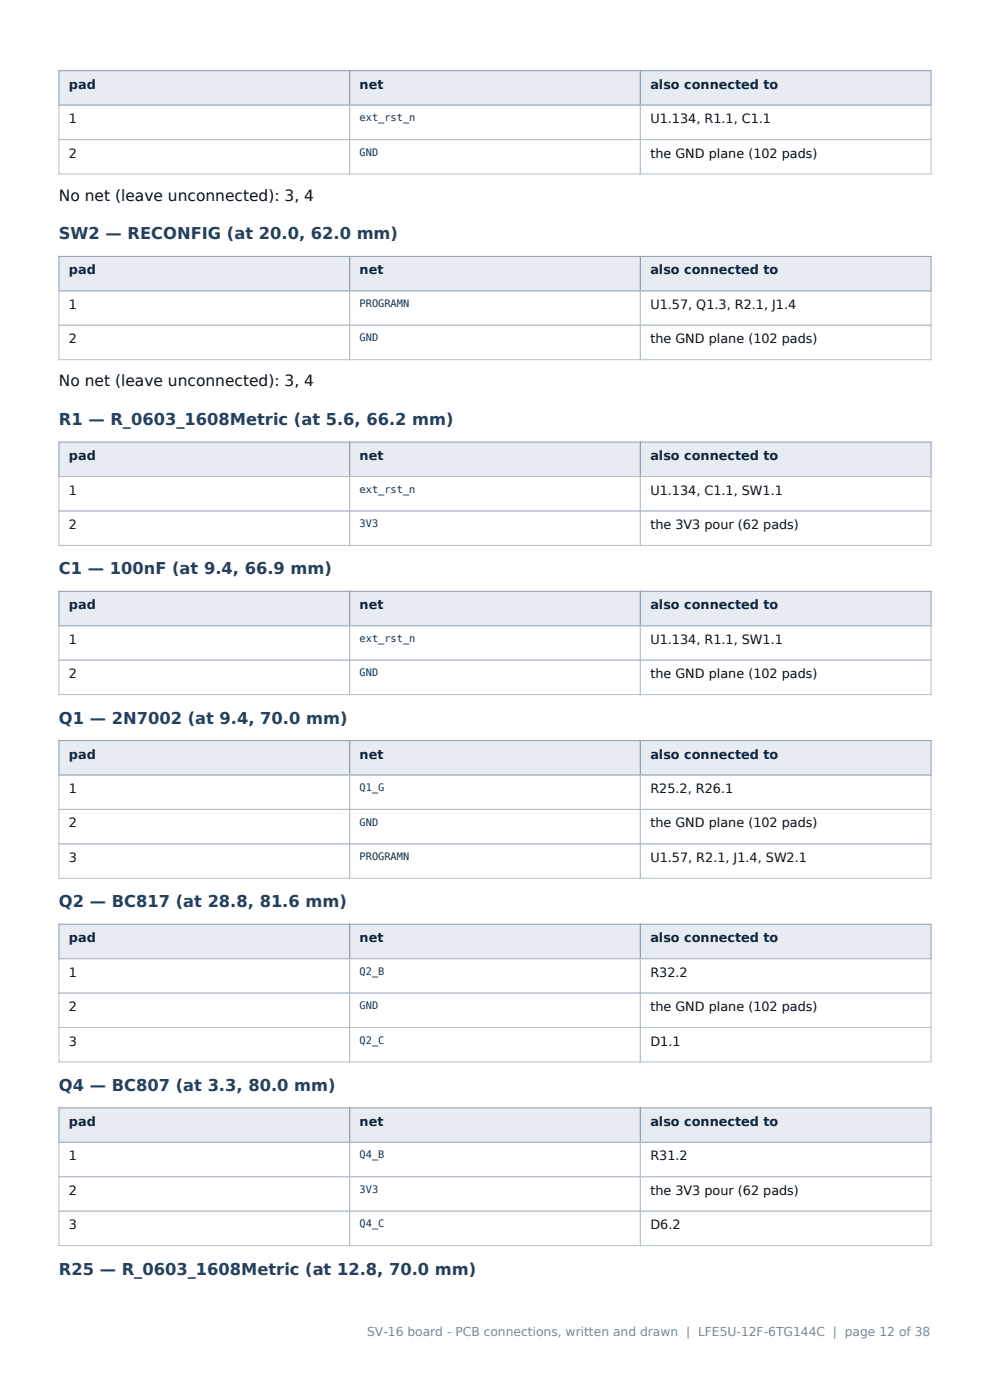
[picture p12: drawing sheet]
<svg xmlns="http://www.w3.org/2000/svg" width="210mm" height="297mm" viewBox="0 0 210 297" stroke-linecap="round" stroke-linejoin="round" font-family="sans-serif">
<defs><g id="words">
<g font-size="3.5" fill="#24405f">
<text x="12.5" y="50.8">SW2 — RECONFIG (at 20.0, 62.0 mm)</text>
<text x="12.5" y="90.2">R1 — R_0603_1608Metric (at 5.6, 66.2 mm)</text>
<text x="12.5" y="121.9">C1 — 100nF (at 9.4, 66.9 mm)</text>
<text x="12.5" y="153.5">Q1 — 2N7002 (at 9.4, 70.0 mm)</text>
<text x="12.5" y="192.5">Q2 — BC817 (at 28.8, 81.6 mm)</text>
<text x="12.5" y="231.4">Q4 — BC807 (at 3.3, 80.0 mm)</text>
<text x="12.5" y="270.4">R25 — R_0603_1608Metric (at 12.8, 70.0 mm)</text>
</g>
<g font-size="3.3" fill="#111">
<text x="12.5" y="42.6">No net (leave unconnected): 3, 4</text>
<text x="12.5" y="82">No net (leave unconnected): 3, 4</text>
</g>
<g font-size="2.7" fill="#10243c">
<text x="14.6" y="18.8">pad</text>
<text x="76.3" y="18.8">net</text>
<text x="137.9" y="18.8">also connected to</text>
<text x="14.6" y="58.2">pad</text>
<text x="76.3" y="58.2">net</text>
<text x="137.9" y="58.2">also connected to</text>
<text x="14.6" y="97.6">pad</text>
<text x="76.3" y="97.6">net</text>
<text x="137.9" y="97.6">also connected to</text>
<text x="14.6" y="129.3">pad</text>
<text x="76.3" y="129.3">net</text>
<text x="137.9" y="129.3">also connected to</text>
<text x="14.6" y="160.9">pad</text>
<text x="76.3" y="160.9">net</text>
<text x="137.9" y="160.9">also connected to</text>
<text x="14.6" y="199.9">pad</text>
<text x="76.3" y="199.9">net</text>
<text x="137.9" y="199.9">also connected to</text>
<text x="14.6" y="238.9">pad</text>
<text x="76.3" y="238.9">net</text>
<text x="137.9" y="238.9">also connected to</text>
</g>
<g font-size="2.7" fill="#111">
<text x="14.6" y="26.1">1</text>
<text x="137.9" y="26.1">U1.134, R1.1, C1.1</text>
<text x="14.6" y="33.4">2</text>
<text x="137.9" y="33.4">the GND plane (102 pads)</text>
<text x="14.6" y="65.5">1</text>
<text x="137.9" y="65.5">U1.57, Q1.3, R2.1, J1.4</text>
<text x="14.6" y="72.8">2</text>
<text x="137.9" y="72.8">the GND plane (102 pads)</text>
<text x="14.6" y="104.9">1</text>
<text x="137.9" y="104.9">U1.134, C1.1, SW1.1</text>
<text x="14.6" y="112.2">2</text>
<text x="137.9" y="112.2">the 3V3 pour (62 pads)</text>
<text x="14.6" y="136.6">1</text>
<text x="137.9" y="136.6">U1.134, R1.1, SW1.1</text>
<text x="14.6" y="143.9">2</text>
<text x="137.9" y="143.9">the GND plane (102 pads)</text>
<text x="14.6" y="168.2">1</text>
<text x="137.9" y="168.2">R25.2, R26.1</text>
<text x="14.6" y="175.5">2</text>
<text x="137.9" y="175.5">the GND plane (102 pads)</text>
<text x="14.6" y="182.8">3</text>
<text x="137.9" y="182.8">U1.57, R2.1, J1.4, SW2.1</text>
<text x="14.6" y="207.2">1</text>
<text x="137.9" y="207.2">R32.2</text>
<text x="14.6" y="214.5">2</text>
<text x="137.9" y="214.5">the GND plane (102 pads)</text>
<text x="14.6" y="221.8">3</text>
<text x="137.9" y="221.8">D1.1</text>
<text x="14.6" y="246.2">1</text>
<text x="137.9" y="246.2">R31.2</text>
<text x="14.6" y="253.5">2</text>
<text x="137.9" y="253.5">the 3V3 pour (62 pads)</text>
<text x="14.6" y="260.8">3</text>
<text x="137.9" y="260.8">D6.2</text>
</g>
<text font-size="2.6" fill="#7a8794" x="77.9" y="283.5">SV-16 board - PCB connections, written and drawn | LFE5U-12F-6TG144C | page 12 of 38</text>
<g font-size="2.2" fill="#14314f">
<text x="76.3" y="25.7">ext_rst_n</text>
<text x="76.3" y="33">GND</text>
<text x="76.3" y="65.1">PROGRAMN</text>
<text x="76.3" y="72.4">GND</text>
<text x="76.3" y="104.5">ext_rst_n</text>
<text x="76.3" y="111.8">3V3</text>
<text x="76.3" y="136.2">ext_rst_n</text>
<text x="76.3" y="143.5">GND</text>
<text x="76.3" y="167.8">Q1_G</text>
<text x="76.3" y="175.1">GND</text>
<text x="76.3" y="182.4">PROGRAMN</text>
<text x="76.3" y="206.8">Q2_B</text>
<text x="76.3" y="214.1">GND</text>
<text x="76.3" y="221.4">Q2_C</text>
<text x="76.3" y="245.8">Q4_B</text>
<text x="76.3" y="253.1">3V3</text>
<text x="76.3" y="260.4">Q4_C</text>
</g>
</g></defs>
<g fill="#e7ecf2">
<path d="M12.5 15h61.7v7.3h-61.7z" fill-rule="evenodd"/>
<path d="M74.2 15h61.6v7.3h-61.6z" fill-rule="evenodd"/>
<path d="M135.8 15h61.7v7.3h-61.7z" fill-rule="evenodd"/>
<path d="M13.6 15.9h59.5v5.5h-59.5z" fill-rule="evenodd"/>
<path d="M14.6 16.5h5.7v3.1h-5.7z" fill-rule="evenodd"/>
<path d="M75.2 15.9h59.6v5.5h-59.6z" fill-rule="evenodd"/>
<path d="M76.3 16.5h5.1v3.1h-5.1z" fill-rule="evenodd"/>
<path d="M136.9 15.9h59.5v5.5h-59.5z" fill-rule="evenodd"/>
<path d="M137.9 16.5h27.2v3.1h-27.2z" fill-rule="evenodd"/>
</g>
<path d="M12.5 15h185v7.3h-185zM74.2 15v7.3M135.8 15v7.3" fill="none" stroke="#8f9cab" stroke-width=".21"/>
<path d="M12.5 22.3h185v14.6h-185zM12.5 29.6h185M74.2 22.3v14.6M135.8 22.3v14.6" fill="none" stroke="#b6c0cb" stroke-width=".21"/>
<g fill="#e7ecf2">
<path d="M12.5 54.4h61.7v7.3h-61.7z" fill-rule="evenodd"/>
<path d="M74.2 54.4h61.6v7.3h-61.6z" fill-rule="evenodd"/>
<path d="M135.8 54.4h61.7v7.3h-61.7z" fill-rule="evenodd"/>
<path d="M13.6 55.3h59.5v5.5h-59.5z" fill-rule="evenodd"/>
<path d="M14.6 55.9h5.7v3.1h-5.7z" fill-rule="evenodd"/>
<path d="M75.2 55.3h59.6v5.5h-59.6z" fill-rule="evenodd"/>
<path d="M76.3 55.9h5.1v3.1h-5.1z" fill-rule="evenodd"/>
<path d="M136.9 55.3h59.5v5.5h-59.5z" fill-rule="evenodd"/>
<path d="M137.9 55.9h27.2v3.1h-27.2z" fill-rule="evenodd"/>
</g>
<path d="M12.5 54.4h185v7.3h-185zM74.2 54.4v7.3M135.8 54.4v7.3" fill="none" stroke="#8f9cab" stroke-width=".21"/>
<path d="M12.5 61.7h185v14.6h-185zM12.5 69h185M74.2 61.7v14.6M135.8 61.7v14.6" fill="none" stroke="#b6c0cb" stroke-width=".21"/>
<g fill="#e7ecf2">
<path d="M12.5 93.8h61.7v7.3h-61.7z" fill-rule="evenodd"/>
<path d="M74.2 93.8h61.6v7.3h-61.6z" fill-rule="evenodd"/>
<path d="M135.8 93.8h61.7v7.3h-61.7z" fill-rule="evenodd"/>
<path d="M13.6 94.7h59.5v5.5h-59.5z" fill-rule="evenodd"/>
<path d="M14.6 95.3h5.7v3.1h-5.7z" fill-rule="evenodd"/>
<path d="M75.2 94.7h59.6v5.5h-59.6z" fill-rule="evenodd"/>
<path d="M76.3 95.3h5.1v3.1h-5.1z" fill-rule="evenodd"/>
<path d="M136.9 94.7h59.5v5.5h-59.5z" fill-rule="evenodd"/>
<path d="M137.9 95.3h27.2v3.1h-27.2z" fill-rule="evenodd"/>
</g>
<path d="M12.5 93.8h185v7.3h-185zM74.2 93.8v7.3M135.8 93.8v7.3" fill="none" stroke="#8f9cab" stroke-width=".21"/>
<path d="M12.5 101.1h185v14.6h-185zM12.5 108.4h185M74.2 101.1v14.6M135.8 101.1v14.6" fill="none" stroke="#b6c0cb" stroke-width=".21"/>
<g fill="#e7ecf2">
<path d="M12.5 125.4h61.7v7.3h-61.7z" fill-rule="evenodd"/>
<path d="M74.2 125.4h61.6v7.3h-61.6z" fill-rule="evenodd"/>
<path d="M135.8 125.4h61.7v7.3h-61.7z" fill-rule="evenodd"/>
<path d="M13.6 126.3h59.5v5.6h-59.5z" fill-rule="evenodd"/>
<path d="M14.6 127h5.7v3h-5.7z" fill-rule="evenodd"/>
<path d="M75.2 126.3h59.6v5.6h-59.6z" fill-rule="evenodd"/>
<path d="M76.3 127h5.1v3h-5.1z" fill-rule="evenodd"/>
<path d="M136.9 126.3h59.5v5.6h-59.5z" fill-rule="evenodd"/>
<path d="M137.9 127h27.2v3h-27.2z" fill-rule="evenodd"/>
</g>
<path d="M12.5 125.4h185v7.3h-185zM74.2 125.4v7.3M135.8 125.4v7.3" fill="none" stroke="#8f9cab" stroke-width=".21"/>
<path d="M12.5 132.7h185v14.7h-185zM74.2 132.7v14.7M135.8 132.7v14.7M12.5 140.1h185" fill="none" stroke="#b6c0cb" stroke-width=".21"/>
<g fill="#e7ecf2">
<path d="M12.5 157.1h61.7v7.3h-61.7z" fill-rule="evenodd"/>
<path d="M74.2 157.1h61.6v7.3h-61.6z" fill-rule="evenodd"/>
<path d="M135.8 157.1h61.7v7.3h-61.7z" fill-rule="evenodd"/>
<path d="M13.6 158h59.5v5.5h-59.5z" fill-rule="evenodd"/>
<path d="M14.6 158.6h5.7v3.1h-5.7z" fill-rule="evenodd"/>
<path d="M75.2 158h59.6v5.5h-59.6z" fill-rule="evenodd"/>
<path d="M76.3 158.6h5.1v3.1h-5.1z" fill-rule="evenodd"/>
<path d="M136.9 158h59.5v5.5h-59.5z" fill-rule="evenodd"/>
<path d="M137.9 158.6h27.2v3.1h-27.2z" fill-rule="evenodd"/>
</g>
<path d="M12.5 157.1h185v7.3h-185zM74.2 157.1v7.3M135.8 157.1v7.3" fill="none" stroke="#8f9cab" stroke-width=".21"/>
<path d="M12.5 164.4h185v21.9h-185zM12.5 171.7h185M12.5 179h185M74.2 164.4v21.9M135.8 164.4v21.9" fill="none" stroke="#b6c0cb" stroke-width=".21"/>
<g fill="#e7ecf2">
<path d="M12.5 196.1h61.7v7.3h-61.7z" fill-rule="evenodd"/>
<path d="M74.2 196.1h61.6v7.3h-61.6z" fill-rule="evenodd"/>
<path d="M135.8 196.1h61.7v7.3h-61.7z" fill-rule="evenodd"/>
<path d="M13.6 196.9h59.5v5.6h-59.5z" fill-rule="evenodd"/>
<path d="M14.6 197.6h5.7v3.1h-5.7z" fill-rule="evenodd"/>
<path d="M75.2 196.9h59.6v5.6h-59.6z" fill-rule="evenodd"/>
<path d="M76.3 197.6h5.1v3.1h-5.1z" fill-rule="evenodd"/>
<path d="M136.9 196.9h59.5v5.6h-59.5z" fill-rule="evenodd"/>
<path d="M137.9 197.6h27.2v3.1h-27.2z" fill-rule="evenodd"/>
</g>
<path d="M12.5 196.1h185v7.3h-185zM74.2 196.1v7.3M135.8 196.1v7.3" fill="none" stroke="#8f9cab" stroke-width=".21"/>
<path d="M12.5 203.4h185v21.9h-185zM12.5 210.7h185M12.5 218h185M74.2 203.4v21.9M135.8 203.4v21.9" fill="none" stroke="#b6c0cb" stroke-width=".21"/>
<g fill="#e7ecf2">
<path d="M12.5 235h61.7v7.3h-61.7z" fill-rule="evenodd"/>
<path d="M74.2 235h61.6v7.3h-61.6z" fill-rule="evenodd"/>
<path d="M135.8 235h61.7v7.3h-61.7z" fill-rule="evenodd"/>
<path d="M13.6 235.9h59.5v5.5h-59.5z" fill-rule="evenodd"/>
<path d="M14.6 236.6h5.7v3h-5.7z" fill-rule="evenodd"/>
<path d="M75.2 235.9h59.6v5.5h-59.6z" fill-rule="evenodd"/>
<path d="M76.3 236.6h5.1v3h-5.1z" fill-rule="evenodd"/>
<path d="M136.9 235.9h59.5v5.5h-59.5z" fill-rule="evenodd"/>
<path d="M137.9 236.6h27.2v3h-27.2z" fill-rule="evenodd"/>
</g>
<path d="M12.5 235h185v7.3h-185zM74.2 235v7.3M135.8 235v7.3" fill="none" stroke="#8f9cab" stroke-width=".21"/>
<path d="M12.5 242.3h185v21.9h-185zM12.5 249.6h185M12.5 256.9h185M74.2 242.3v21.9M135.8 242.3v21.9" fill="none" stroke="#b6c0cb" stroke-width=".21"/>
<use href="#words"/>
</svg>
